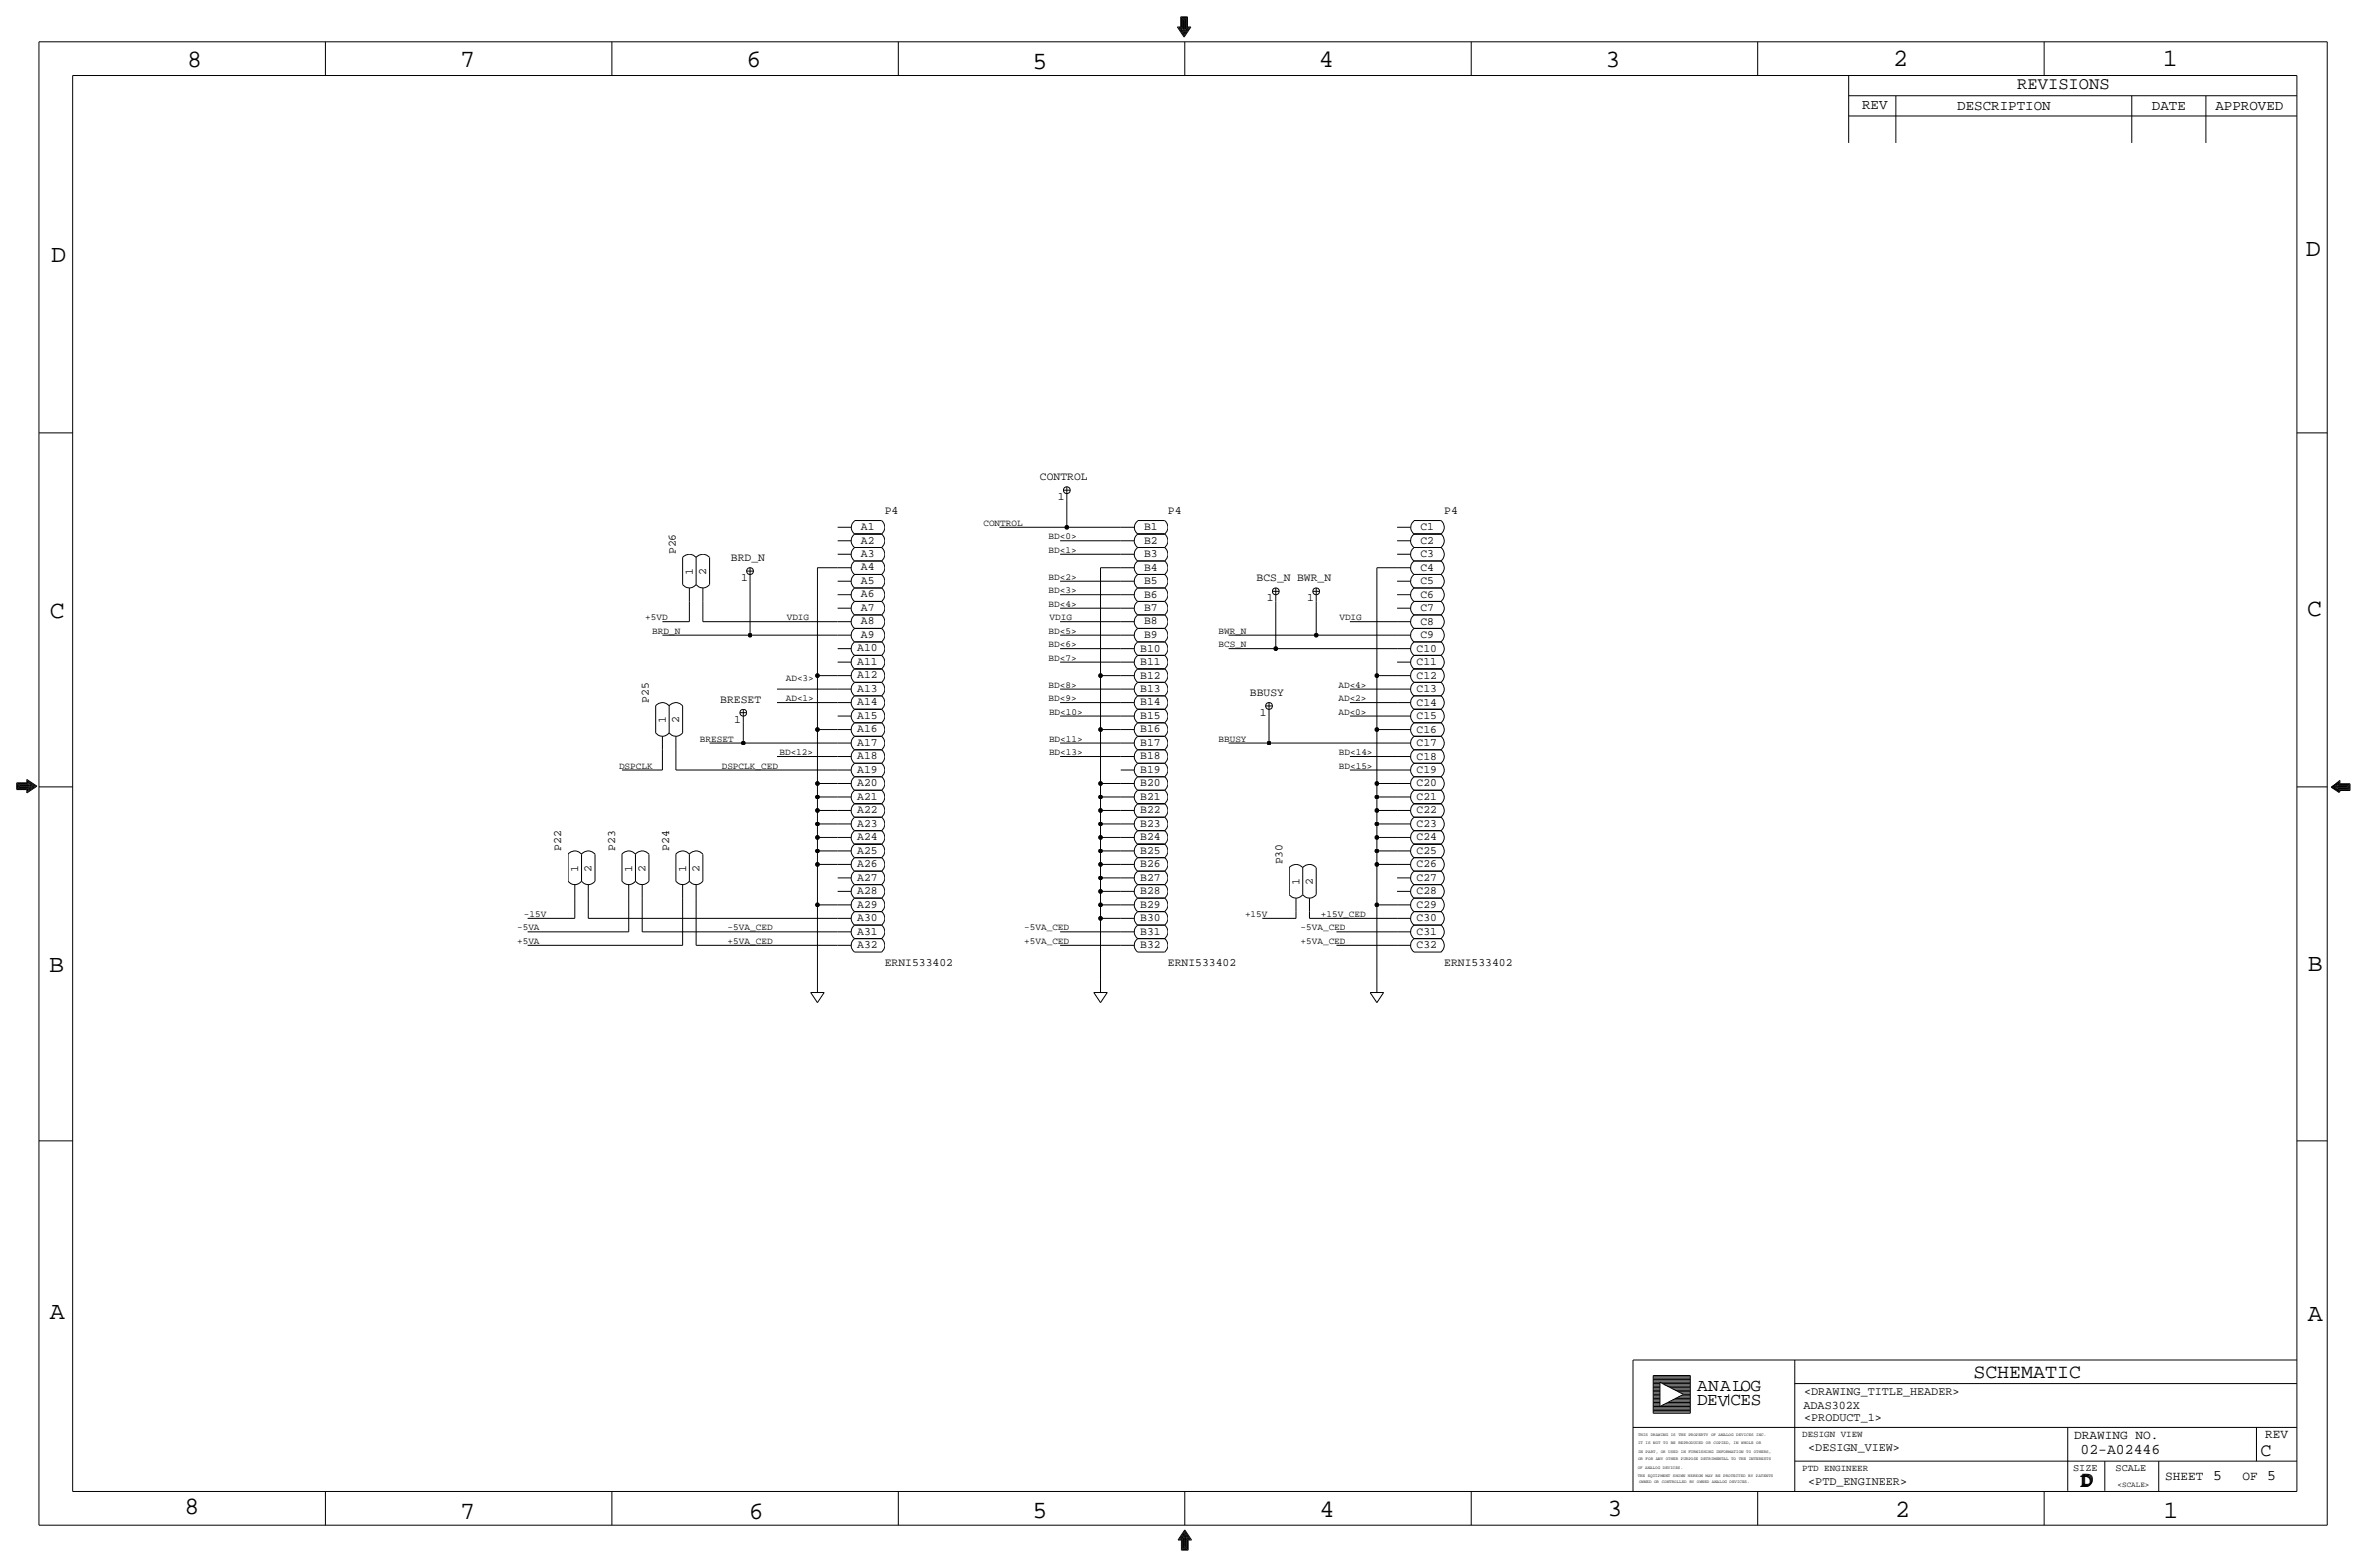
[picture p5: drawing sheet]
<svg xmlns="http://www.w3.org/2000/svg" width="892mm" height="590mm" viewBox="0 0 892 590" stroke-linecap="round" stroke-linejoin="round" font-family="sans-serif">
<defs><g id="words">
<g font-size="9.4">
<text x="70.6" y="25.4">8</text>
<text x="173.4" y="25.4">7</text>
<text x="281.4" y="25.1">6</text>
<text x="389.1" y="26.2">5</text>
<text x="497" y="25.4">4</text>
<text x="605" y="25.1">3</text>
<text x="713.4" y="24.9">2</text>
<text x="815" y="24.9">1</text>
<text x="19.3" y="98.8">D</text>
<text x="868.9" y="96.5">D</text>
<text x="18.8" y="232.7">C</text>
<text x="869.4" y="232.2">C</text>
<text x="869.6" y="365.8">B</text>
<text x="18.5" y="366">B</text>
<text x="18.8" y="496.8">A</text>
<text x="869.6" y="497.6">A</text>
<text x="69.5" y="570.5">8</text>
<text x="173.4" y="572.3">7</text>
<text x="282.2" y="572.3">6</text>
<text x="389.1" y="571.8">5</text>
<text x="497.3" y="571.5">4</text>
<text x="605.7" y="571.2">3</text>
<text x="714.2" y="571.5">2</text>
<text x="815.3" y="572">1</text>
</g>
<g font-size="7.5">
<text x="743.7" y="518.9">SCHEMATIC</text>
<text x="783.8" y="560.3">D</text>
<text x="784.6" y="559.6">D</text>
</g>
<text font-size="7" x="851.9" y="548.4">C</text>
<g font-size="6.7">
<text x="639.5" y="524.2">ANALOG</text>
<text x="639.5" y="529.3">DEV</text>
<text x="652.1" y="529.3">CES</text>
</g>
<text font-size="6.5" x="760.2" y="33.5">REVISIONS</text>
<g font-size="5.6">
<text x="784" y="547.9">02-A02446</text>
<text x="834.1" y="557.5">5</text>
<text x="854.4" y="557.5">5</text>
</g>
<g font-size="5.3">
<text x="701.8" y="41.1">REV</text>
<text x="737.6" y="41.4">DESCRIPTION</text>
<text x="811" y="41.4">DATE</text>
<text x="834.8" y="41.4">APPROVED</text>
</g>
<g font-size="4.8">
<text x="781.6" y="542.1">DRAWING NO.</text>
<text x="853.6" y="541.8">REV</text>
<text x="816" y="557.4">SHEET</text>
<text x="845.1" y="557.5">OF</text>
</g>
<g font-size="4.4">
<text x="679.9" y="525.5">&lt;DRAWING_TITLE_HEADER&gt;</text>
<text x="679.7" y="530.9">ADAS302X</text>
<text x="679.9" y="535.2">&lt;PRODUCT_1&gt;</text>
<text x="681.4" y="546.6">&lt;DESIGN_VIEW&gt;</text>
<text x="681.4" y="559.3">&lt;PTD_ENGINEER&gt;</text>
</g>
<g font-size="4.3">
<text x="391.9" y="180.9">CONTROL</text>
<text x="398.6" y="188.5">1</text>
<text x="333.5" y="193.6">P4</text>
<text x="440.1" y="193.6">P4</text>
<text x="544.3" y="193.7">P4</text>
<text x="324.5" y="199.7">A1</text>
<text x="431.1" y="199.7">B1</text>
<text x="535.3" y="199.8">C1</text>
<text x="254.7" y="208.8" transform="rotate(-90 254.7 208.8)">P26</text>
<text x="324.5" y="209.8">A3</text>
<text x="324.5" y="204.7">A2</text>
<text x="431.1" y="209.9">B3</text>
<text x="431.1" y="204.8">B2</text>
<text x="535.3" y="209.9">C3</text>
<text x="535.3" y="204.8">C2</text>
<text x="275.4" y="211.3">BRD_N</text>
<text x="324.5" y="214.9">A4</text>
<text x="431.1" y="214.9">B4</text>
<text x="535.3" y="215">C4</text>
<text x="261.1" y="216.6" transform="rotate(-90 261.1 216.6)">1</text>
<text x="266.1" y="216.6" transform="rotate(-90 266.1 216.6)">2</text>
<text x="279.2" y="218.9">1</text>
<text x="324.5" y="220">A5</text>
<text x="431.1" y="220">B5</text>
<text x="473.6" y="218.9">BCS_N BWR_N</text>
<text x="535.3" y="220.1">C5</text>
<text x="324.5" y="225">A6</text>
<text x="431.1" y="225.1">B6</text>
<text x="477.4" y="226.6">1</text>
<text x="492.6" y="226.6">1</text>
<text x="535.3" y="225.1">C6</text>
<text x="324.5" y="230.1">A7</text>
<text x="431.1" y="230.2">B7</text>
<text x="535.3" y="230.2">C7</text>
<text x="324.5" y="235.2">A8</text>
<text x="431.1" y="235.2">B8</text>
<text x="535.3" y="235.3">C8</text>
<text x="323" y="245.4">A10</text>
<text x="324.5" y="240.3">A9</text>
<text x="429.7" y="245.4">B10</text>
<text x="431.1" y="240.3">B9</text>
<text x="533.9" y="245.5">C10</text>
<text x="535.3" y="240.4">C9</text>
<text x="323" y="250.5">A11</text>
<text x="429.7" y="250.5">B11</text>
<text x="533.9" y="250.6">C11</text>
<text x="323" y="255.6">A12</text>
<text x="429.7" y="255.6">B12</text>
<text x="533.9" y="255.6">C12</text>
<text x="323" y="260.6">A13</text>
<text x="429.7" y="260.7">B13</text>
<text x="471" y="262.1">BBUSY</text>
<text x="533.9" y="260.7">C13</text>
<text x="244.6" y="264.7" transform="rotate(-90 244.6 264.7)">P25</text>
<text x="271.4" y="264.7">BRESET</text>
<text x="323" y="265.7">A14</text>
<text x="429.7" y="265.8">B14</text>
<text x="474.8" y="269.7">1</text>
<text x="533.9" y="265.8">C14</text>
<text x="250.9" y="272.4" transform="rotate(-90 250.9 272.4)">1</text>
<text x="256" y="272.4" transform="rotate(-90 256 272.4)">2</text>
<text x="276.7" y="272.3">1</text>
<text x="323" y="275.9">A16</text>
<text x="323" y="270.8">A15</text>
<text x="429.7" y="275.9">B16</text>
<text x="429.7" y="270.8">B15</text>
<text x="533.9" y="276">C16</text>
<text x="533.9" y="270.9">C15</text>
<text x="323" y="281">A17</text>
<text x="429.7" y="281">B17</text>
<text x="533.9" y="281">C17</text>
<text x="323" y="286">A18</text>
<text x="429.7" y="286.1">B18</text>
<text x="533.9" y="286.1">C18</text>
<text x="323" y="291.1">A19</text>
<text x="429.7" y="291.2">B19</text>
<text x="533.9" y="291.2">C19</text>
<text x="323" y="296.2">A20</text>
<text x="429.7" y="296.2">B20</text>
<text x="533.9" y="296.3">C20</text>
<text x="323" y="301.3">A21</text>
<text x="429.7" y="301.3">B21</text>
<text x="533.9" y="301.4">C21</text>
<text x="323" y="311.4">A23</text>
<text x="323" y="306.3">A22</text>
<text x="429.7" y="311.5">B23</text>
<text x="429.7" y="306.4">B22</text>
<text x="533.9" y="311.5">C23</text>
<text x="533.9" y="306.4">C22</text>
<text x="323" y="316.5">A24</text>
<text x="429.7" y="316.5">B24</text>
<text x="533.9" y="316.6">C24</text>
<text x="211.5" y="320.5" transform="rotate(-90 211.5 320.5)">P22</text>
<text x="231.9" y="320.5" transform="rotate(-90 231.9 320.5)">P23</text>
<text x="252.2" y="320.5" transform="rotate(-90 252.2 320.5)">P24</text>
<text x="323" y="321.6">A25</text>
<text x="429.7" y="321.6">B25</text>
<text x="533.9" y="321.7">C25</text>
<text x="217.9" y="328.3" transform="rotate(-90 217.9 328.3)">1</text>
<text x="223" y="328.3" transform="rotate(-90 223 328.3)">2</text>
<text x="238.2" y="328.3" transform="rotate(-90 238.2 328.3)">1</text>
<text x="243.3" y="328.3" transform="rotate(-90 243.3 328.3)">2</text>
<text x="258.5" y="328.3" transform="rotate(-90 258.5 328.3)">1</text>
<text x="263.6" y="328.3" transform="rotate(-90 263.6 328.3)">2</text>
<text x="323" y="326.7">A26</text>
<text x="429.7" y="326.7">B26</text>
<text x="483.3" y="325.6" transform="rotate(-90 483.3 325.6)">P30</text>
<text x="533.9" y="326.7">C26</text>
<text x="323" y="331.7">A27</text>
<text x="429.7" y="331.8">B27</text>
<text x="489.7" y="333.4" transform="rotate(-90 489.7 333.4)">1</text>
<text x="494.7" y="333.4" transform="rotate(-90 494.7 333.4)">2</text>
<text x="533.9" y="331.8">C27</text>
<text x="323" y="341.9">A29</text>
<text x="323" y="336.8">A28</text>
<text x="429.7" y="341.9">B29</text>
<text x="429.7" y="336.9">B28</text>
<text x="533.9" y="342">C29</text>
<text x="533.9" y="336.9">C28</text>
<text x="323" y="347">A30</text>
<text x="429.7" y="347">B30</text>
<text x="533.9" y="347.1">C30</text>
<text x="323" y="352.1">A31</text>
<text x="429.7" y="352.1">B31</text>
<text x="533.9" y="352.1">C31</text>
<text x="323" y="357.1">A32</text>
<text x="429.7" y="357.2">B32</text>
<text x="533.9" y="357.2">C32</text>
<text x="333.5" y="363.7">ERNI533402</text>
<text x="440.1" y="363.7">ERNI533402</text>
<text x="544.3" y="363.7">ERNI533402</text>
</g>
<g font-size="3.8">
<text x="781.3" y="554">SIZE</text>
<text x="797.3" y="554">SCALE</text>
</g>
<g font-size="3.5">
<text x="370.6" y="198.1">CONTROL</text>
<text x="395.2" y="203.2">BD&lt;0&gt;</text>
<text x="395.2" y="208.3">BD&lt;1&gt;</text>
<text x="395.2" y="218.4">BD&lt;2&gt;</text>
<text x="395.2" y="223.5">BD&lt;3&gt;</text>
<text x="243.1" y="233.7">+5VD</text>
<text x="296.5" y="233.7">VDIG</text>
<text x="395.2" y="228.6">BD&lt;4&gt;</text>
<text x="395.5" y="233.7">VDIG</text>
<text x="504.8" y="233.7">VDIG</text>
<text x="245.8" y="238.8">BRD_N</text>
<text x="395.2" y="238.8">BD&lt;5&gt;</text>
<text x="459.2" y="238.8">BWR_N</text>
<text x="395.2" y="243.8">BD&lt;6&gt;</text>
<text x="459.2" y="243.8">BCS_N</text>
<text x="395.2" y="248.9">BD&lt;7&gt;</text>
<text x="296.1" y="256.5">AD&lt;3&gt;</text>
<text x="395.2" y="259.1">BD&lt;8&gt;</text>
<text x="504.4" y="259.1">AD&lt;4&gt;</text>
<text x="296.1" y="264.2">AD&lt;1&gt;</text>
<text x="395.2" y="264.2">BD&lt;9&gt;</text>
<text x="395.3" y="269.2">BD&lt;10&gt;</text>
<text x="504.4" y="264.2">AD&lt;2&gt;</text>
<text x="504.4" y="269.2">AD&lt;0&gt;</text>
<text x="263.8" y="279.4">BRESET</text>
<text x="395.3" y="279.4">BD&lt;11&gt;</text>
<text x="459.2" y="279.4">BBUSY</text>
<text x="293.7" y="284.5">BD&lt;12&gt;</text>
<text x="395.3" y="284.5">BD&lt;13&gt;</text>
<text x="504.5" y="284.5">BD&lt;14&gt;</text>
<text x="233.3" y="289.6">DSPCLK</text>
<text x="272" y="289.6">DSPCLK_CED</text>
<text x="504.5" y="289.6">BD&lt;15&gt;</text>
<text x="197.4" y="345.4">-15V</text>
<text x="469.2" y="345.4">+15V</text>
<text x="497.7" y="345.4">+15V_CED</text>
<text x="194.9" y="350.5">-5VA</text>
<text x="274.2" y="350.5">-5VA_CED</text>
<text x="386" y="350.5">-5VA_CED</text>
<text x="490.1" y="350.5">-5VA_CED</text>
<text x="194.9" y="355.6">+5VA</text>
<text x="274.2" y="355.6">+5VA_CED</text>
<text x="386" y="355.6">+5VA_CED</text>
<text x="490.1" y="355.6">+5VA_CED</text>
<text x="679.1" y="541.3">DESIGN VIEW</text>
<text x="679.1" y="554">PTD ENGINEER</text>
</g>
<text font-size="2.9" x="798" y="560.1">&lt;SCALE&gt;</text>
<g font-size="1.6">
<text x="617.3" y="541.1">THIS DRAWING IS THE PROPERTY OF ANALOG DEVICES INC.</text>
<text x="617.3" y="543.9">IT IS NOT TO BE REPRODUCED OR COPIED, IN WHOLE OR</text>
<text x="617.3" y="547.2">IN PART, OR USED IN FURNISHING INFORMATION TO OTHERS,</text>
<text x="617.3" y="550">OR FOR ANY OTHER PURPOSE DETRIMENTAL TO THE INTERESTS</text>
<text x="617.2" y="556.3">THE EQUIPMENT SHOWN HEREON MAY BE PROTECTED BY PATENTS</text>
<text x="617.2" y="553.2">OF ANALOG DEVICES.</text>
<text x="617.7" y="558.8">OWNED OR CONTROLLED BY OWNED ANALOG DEVICES.</text>
</g>
</g></defs>
<g fill="none" stroke="#000" stroke-width=".38">
<path d="M14.7 15.7v558.8zM14.7 15.7h862.3zM122.6 15.7v12.7zM230.6 15.7v12.7zM338.5 15.7v12.7zM443.7 10.2h1.3zM443.7 10.2l2.5 3.8zM444.2 10.4h1zM444.2 10.4l2 3.1zM444.7 10.7h.8zM444.7 10.7l1.5 2.3zM445 6.3v3.9z"/>
<path d="M445 6.3h2.5zM445.2 6.6v3.8zM445.2 6.6h2zM445.2 10.9h.5zM445.2 10.9l1 1.5zM445.5 6.9v3.8zM445.5 6.9h1.5zM445.7 11.2h.3zM445.7 7.1v3.8zM445.7 7.1h1zM445.7 11.2l.5 .7zM446 7.4v3.8z"/>
<path d="M446 7.4h.5zM446.2 7.6v4.1zM446.5 11.2h.2zM446.5 7.4v3.8zM446.5 15.7v12.7zM446.7 10.9h.5zM446.7 11.2l-.5 .7zM446.7 7.1v3.8zM447 10.7h.8zM447 6.9v3.8zM447.2 10.4h1.1zM447.2 6.6v3.8z"/>
<path d="M447.2 10.9l-1 1.5zM447.5 10.2h1.3zM447.5 6.4v3.8zM447.8 10.7l-1.6 2.3zM448.3 10.4l-2.1 3.1zM448.8 10.2l-2.6 3.8zM554.4 15.7v12.7zM662.4 15.7v12.7zM770.3 15.7v12.7zM877 15.7v558.8zM27.4 28.4v533.4zM27.4 28.4h838.2z"/>
<path d="M696.7 36.1h168.9zM696.7 28.4v25.4zM714.5 36.1v17.7zM803.4 36.1v17.7zM831.3 36.1v17.7zM865.6 28.4v533.4zM696.7 43.7h168.9zM14.7 163.1h12.7zM865.6 163.1h11.4zM315.7 198.6h5.1zM322 196.1h10.2zM322.1 196.2a3 3 0 0 0 0 5"/>
<path d="M332.2 196.1a3.2 3.2 0 0 1 0 5.1M376.6 198.6h25.4zM400.8 184.7h2.5zM402 198.6h20.4zM402 188.5v10.1zM402 185.9v2.6zM402 183.4v2.5zM422.4 198.6h5zM428.7 196.1h10.2zM428.8 196.2a3 3 0 0 0 0 5M438.9 196.1a3.2 3.2 0 0 1 0 5.1M526.5 198.6h5.1z"/>
<path d="M532.8 196.1h10.2zM532.9 196.2a3 3 0 0 0 0 5M543 196.1a3.2 3.2 0 0 1 0 5.1M257.3 210.1v10.1zM262.3 210.1v10.1zM262.3 210a3.3 3.3 0 0 0-5.1 .1M267.4 210.1v10.1zM267.4 210a3.3 3.3 0 0 0-5.1 .1M281.4 215.1h2.5zM282.7 216.4v2.5zM282.7 213.9v2.5zM282.7 218.9v20.4z"/>
<path d="M308.1 213.9h7.6zM308.1 213.9v40.6zM315.7 218.9h5.1zM315.7 213.9h5.1zM315.7 208.8h5.1zM315.7 203.7h5.1zM322 216.4h10.2zM322 201.2h10.2zM322 211.3h10.2zM322 206.2h10.2zM322 216.5a3.2 3.2 0 0 0 0 5 3.2 3.2 0 0 0 0 5.1 3.2 3.2 0 0 0 0 5.1 3.3 3.3 0 0 0-.1 5.2 3.3 3.3 0 0 0 0 5 3.3 3.3 0 0 0 0 5.1 3.1 3.1 0 0 0 .1 5M322 201.2a3.1 3.1 0 0 0 0 5"/>
<path d="M322 211.4a3.1 3.1 0 0 0 0 5M322 206.3a3.1 3.1 0 0 0 0 5M332.2 216.4a3.2 3.2 0 0 1 0 5.1 3.2 3.2 0 0 1 0 5.1 3.2 3.2 0 0 1 0 5 3.2 3.2 0 0 1 0 5.1l.9 1.1 .4 1.5M332.2 211.3a3.2 3.2 0 0 1 0 5.2M332.2 206.2a3.2 3.2 0 0 1 0 5.2M332.2 201.2a3.2 3.2 0 0 1 0 5.1M399.5 203.7h22.9zM399.5 208.8h22.9zM399.5 218.9h22.9zM414.7 213.9v40.6zM414.7 213.9h7.7zM422.4 218.9h5z"/>
<path d="M422.4 213.9h5zM422.4 208.8h5zM422.4 203.7h5zM428.7 216.4h10.2zM428.7 201.2h10.2zM428.7 211.3h10.2zM428.7 206.2h10.2zM428.7 216.5a3.2 3.2 0 0 0 0 5 3.2 3.2 0 0 0 0 5.1 3.2 3.2 0 0 0 0 5.1 3.3 3.3 0 0 0-.1 5.2 3.3 3.3 0 0 0 0 5 3.3 3.3 0 0 0 0 5.1 3.1 3.1 0 0 0 .1 5M428.7 201.2a3.1 3.1 0 0 0 0 5M428.7 211.4a3.1 3.1 0 0 0 0 5M428.7 206.3a3.1 3.1 0 0 0 0 5M438.9 216.4a3.2 3.2 0 0 1 0 5.1 3.2 3.2 0 0 1 0 5.1 3.2 3.2 0 0 1 0 5 3.2 3.2 0 0 1 0 5.1l.9 1.1 .3 1.5"/>
<path d="M438.9 211.3a3.2 3.2 0 0 1 0 5.2M438.9 206.2a3.2 3.2 0 0 1 0 5.2M438.9 201.2a3.2 3.2 0 0 1 0 5.1M518.9 213.9v40.6zM518.9 213.9h7.6zM526.5 218.9h5.1zM526.5 213.9h5.1zM526.5 208.8h5.1zM526.5 203.7h5.1zM532.8 216.4h10.2zM532.8 201.2h10.2zM532.8 211.3h10.2z"/>
<path d="M532.8 206.2h10.2zM532.8 216.5a3.2 3.2 0 0 0 0 5 3.2 3.2 0 0 0 0 5.1 3.2 3.2 0 0 0 0 5.1 3.3 3.3 0 0 0 0 5.2 3.3 3.3 0 0 0 0 5 3.3 3.3 0 0 0 0 5.1 3.1 3.1 0 0 0 0 5M532.8 201.2a3.1 3.1 0 0 0 0 5M532.8 211.4a3.1 3.1 0 0 0 0 5M532.8 206.3a3.1 3.1 0 0 0 0 5M543 216.4a3.2 3.2 0 0 1 0 5.1 3.2 3.2 0 0 1 0 5.1 3.2 3.2 0 0 1 0 5 3.2 3.2 0 0 1 0 5.1l.9 1.1 .4 1.5M543 211.3a3.2 3.2 0 0 1 0 5.2M543 206.2a3.2 3.2 0 0 1 0 5.2M543 201.2a3.2 3.2 0 0 1 0 5.1M249.6 239.3h33.1zM249.6 234.2h10.2zM257.3 220.2a3.2 3.2 0 0 0 5 0 3.1 3.1 0 0 0 5.1 0"/>
<path d="M259.8 221.5v5.1zM259.8 226.6v7.6zM264.9 234.2h50.8zM264.9 226.6v7.6zM264.9 221.5v5.1zM282.7 239.3h33zM315.7 239.3h5.1zM315.7 234.2h5.1zM315.7 229.1h5.1zM315.7 224h5.1zM322 231.6h10.2zM322 236.7h10.2z"/>
<path d="M322 226.6h10.2zM322 221.5h10.2zM333.5 239.3l-.4 1.4-.9 1.1 .9 1.1 .4 1.4M399.5 224h22.9zM399.5 234.2h22.9zM399.5 229.1h22.9zM399.5 239.3h22.9zM422.4 239.3h5zM422.4 234.2h5zM422.4 229.1h5zM422.4 224h5zM428.7 231.6h10.2z"/>
<path d="M428.7 236.7h10.2zM428.7 226.6h10.2zM428.7 221.5h10.2zM440.1 239.3l-.3 1.4-.9 1.1 .9 1.1 .3 1.4M463 239.3h33zM479.5 222.8h2.5zM480.8 224v2.6zM480.8 221.5v2.5zM480.8 226.6v17.7zM494.7 222.8h2.6zM496 226.6v12.7zM496 239.3h30.5z"/>
<path d="M496 224v2.6zM496 221.5v2.5zM508.7 234.2h17.8zM526.5 239.3h5.1zM526.5 234.2h5.1zM526.5 229.1h5.1zM526.5 224h5.1zM532.8 231.6h10.2zM532.8 236.7h10.2zM532.8 226.6h10.2zM532.8 221.5h10.2zM544.3 239.3l-.4 1.4-.9 1.1 .9 1.1 .4 1.4"/>
<path d="M292.8 259.6h22.9zM308.1 254.5v20.3zM308.1 254.5h7.6zM315.7 259.6h5.1zM315.7 254.5h5.1zM315.7 249.4h5.1zM315.7 244.3h5.1zM322 252h10.2zM322 246.9h10.2zM322 257h10.2zM322 241.8h10.2zM322 257.1a3.1 3.1 0 0 0 0 5"/>
<path d="M322 252a3.1 3.1 0 0 0 0 5M332.2 252l.9 1 .4 1.5M332.2 257a3.2 3.2 0 0 1 0 5.2M333.5 249.4l-.4 1.4-.9 1.2M333.5 244.4l-.4 1.3-.9 1.2 .9 1 .4 1.5M333.5 254.5l-.4 1.4-.9 1.2M399.5 259.6h22.9zM399.5 249.4h22.9zM399.5 244.3h22.9zM414.7 254.5h7.7zM414.7 254.5v20.3zM422.4 259.6h5z"/>
<path d="M422.4 254.5h5zM422.4 249.4h5zM422.4 244.3h5zM428.7 252h10.2zM428.7 246.9h10.2zM428.7 257h10.2zM428.7 241.8h10.2zM428.7 257.1a3.1 3.1 0 0 0 0 5M428.7 252a3.1 3.1 0 0 0 0 5M438.9 252l.9 1 .3 1.5M438.9 257a3.2 3.2 0 0 1 0 5.2M440.1 249.4l-.3 1.4-.9 1.2"/>
<path d="M440.1 244.4l-.3 1.3-.9 1.2 .9 1 .3 1.5M440.1 254.5l-.3 1.4-.9 1.2M463 244.3h17.8zM480.8 244.3h45.7zM508.7 259.6h17.8zM518.9 254.5v20.3zM518.9 254.5h7.6zM526.5 259.6h5.1zM526.5 254.5h5.1zM526.5 249.4h5.1zM526.5 244.3h5.1zM532.8 252h10.2z"/>
<path d="M532.8 246.9h10.2zM532.8 257h10.2zM532.8 241.8h10.2zM532.8 257.1a3.1 3.1 0 0 0 0 5M532.8 252a3.1 3.1 0 0 0 0 5M543 252l.9 1 .4 1.5M543 257a3.2 3.2 0 0 1 0 5.2M544.3 249.4l-.4 1.4-.9 1.2M544.3 244.4l-.4 1.3-.9 1.2 .9 1 .4 1.5M544.3 254.5l-.4 1.4-.9 1.2M247.1 265.9v10.2zM247.1 276.1a3.1 3.1 0 0 0 5 0"/>
<path d="M249.6 277.4v5zM252.2 265.9v10.2zM252.2 265.9a3.3 3.3 0 0 0-5.2 0M252.2 276.1a3.1 3.1 0 0 0 5 0M254.7 277.4v5zM257.3 265.9v10.2zM257.3 265.9a3.3 3.3 0 0 0-5.2 0M267.4 279.9h12.7zM278.8 268.5h2.6zM280.1 269.7v2.6zM280.1 267.2v2.5zM280.1 279.9h35.6z"/>
<path d="M280.1 272.3v7.6zM292.8 264.7h22.9zM308.1 274.8v20.3zM308.1 274.8h7.6zM315.7 279.9h5.1zM315.7 274.8h5.1zM315.7 269.7h5.1zM315.7 264.7h5.1zM322 262.1h10.2zM322 267.2h10.2zM322 272.3h10.2zM322 277.4h10.2z"/>
<path d="M322 262.2a3.1 3.1 0 0 0 0 5M322 272.3a3.1 3.1 0 0 0 0 5.1M322 277.4a3.1 3.1 0 0 0 0 5M322 267.3a3.1 3.1 0 0 0 0 5M332.2 262.1a3.2 3.2 0 0 1 0 5.2M332.2 267.2a3.2 3.2 0 0 1 0 5.1M332.2 272.3a3.2 3.2 0 0 1 0 5.1M332.2 277.4a3.2 3.2 0 0 1 0 5.1M399.5 279.9h22.9zM399.5 264.7h22.9zM399.5 269.7h22.9zM414.7 274.8h7.7z"/>
<path d="M414.7 274.8v20.3zM422.4 279.9h5zM422.4 274.8h5zM422.4 269.7h5zM422.4 264.7h5zM428.7 262.1h10.2zM428.7 267.2h10.2zM428.7 272.3h10.2zM428.7 277.4h10.2zM428.7 262.2a3.1 3.1 0 0 0 0 5M428.7 272.3a3.1 3.1 0 0 0 0 5.1M428.7 277.4a3.1 3.1 0 0 0 0 5"/>
<path d="M428.7 267.3a3.1 3.1 0 0 0 0 5M438.9 262.1a3.2 3.2 0 0 1 0 5.2M438.9 267.2a3.2 3.2 0 0 1 0 5.1M438.9 272.3a3.2 3.2 0 0 1 0 5.1M438.9 277.4a3.2 3.2 0 0 1 0 5.1M463 279.9h15.2zM477 265.9h2.5zM478.2 269.7v10.2zM478.2 267.2v2.5zM478.2 264.7v2.5zM478.2 279.9h48.3zM508.7 264.7h17.8z"/>
<path d="M508.7 269.7h17.8zM518.9 274.8v20.3zM518.9 274.8h7.6zM526.5 279.9h5.1zM526.5 274.8h5.1zM526.5 269.7h5.1zM526.5 264.7h5.1zM532.8 262.1h10.2zM532.8 267.2h10.2zM532.8 272.3h10.2zM532.8 277.4h10.2zM532.8 262.2a3.1 3.1 0 0 0 0 5"/>
<path d="M532.8 272.3a3.1 3.1 0 0 0 0 5.1M532.8 277.4a3.1 3.1 0 0 0 0 5M532.8 267.3a3.1 3.1 0 0 0 0 5M543 262.1a3.2 3.2 0 0 1 0 5.2M543 267.2a3.2 3.2 0 0 1 0 5.1M543 272.3a3.2 3.2 0 0 1 0 5.1M543 277.4a3.2 3.2 0 0 1 0 5.1M6.3 294.9h3.8zM6.3 294.9v2.5zM6.3 297.4h3.8zM6.6 295.1v2.1zM6.6 295.1h3.8z"/>
<path d="M6.6 297.2h3.8zM6.8 296.9h3.8zM6.8 295.4v1.5zM6.8 295.4h3.8zM7.1 296.7h3.8zM7.1 295.7v1zM7.1 295.7h3.8zM7.3 296.4h3.8zM7.3 295.9v.5zM7.3 295.9h3.8zM7.6 296.2h4zM10.1 297.4v1.3z"/>
<path d="M10.1 298.7l3.8-2.5zM10.1 293.6l3.8 2.6zM10.1 293.6v1.3zM10.4 298.2l3-2zM10.4 297.2v1zM10.4 294.1v1zM10.4 294.1l3 2.1zM10.6 297.7l2.3-1.5zM10.6 296.9v.8zM10.6 294.6v.8zM10.6 294.6l2.3 1.6zM10.9 295.1v.6z"/>
<path d="M10.9 295.1l1.5 1.1zM10.9 296.7v.5zM10.9 297.2l1.5-1zM11.1 296.7l.8-.5zM11.1 295.7v.2zM11.1 295.7l.8 .5zM11.1 296.4v.3zM14.7 296.4h12.7zM234.4 290.1h15.2zM249.6 282.4v7.7zM254.7 290.1h61zM254.7 282.4v7.7z"/>
<path d="M292.8 285h22.9zM308.1 295.1v5.1zM308.1 295.1h7.6zM315.7 295.1h5.1zM315.7 290.1h5.1zM315.7 285h5.1zM322 297.7h10.2zM322 282.4h10.2zM322 287.5h10.2zM322 292.6h10.2zM322 282.5a3.2 3.2 0 0 0 0 5.1 3.2 3.2 0 0 0 0 5.1 3.2 3.2 0 0 0 0 5 3.2 3.2 0 0 0 0 5.1 3.3 3.3 0 0 0-.1 5.2 3.3 3.3 0 0 0 0 5.1 3.1 3.1 0 0 0 .1 4.9M332.2 282.4a3.2 3.2 0 0 1 0 5.1 3.2 3.2 0 0 1 0 5.1 3.2 3.2 0 0 1 0 5.1 3.2 3.2 0 0 1 0 5.1l.9 1 .4 1.5"/>
<path d="M399.5 285h22.9zM414.7 295.1h7.7zM414.7 295.1v5.1zM422.4 295.1h5zM422.4 290.1h5zM422.4 285h5zM428.7 297.7h10.2zM428.7 282.4h10.2zM428.7 287.5h10.2zM428.7 292.6h10.2zM428.7 282.5a3.2 3.2 0 0 0 0 5.1 3.2 3.2 0 0 0 0 5.1 3.2 3.2 0 0 0 0 5 3.2 3.2 0 0 0 0 5.1 3.3 3.3 0 0 0-.1 5.2 3.3 3.3 0 0 0 0 5.1 3.1 3.1 0 0 0 .1 4.9M438.9 282.4a3.2 3.2 0 0 1 0 5.1 3.2 3.2 0 0 1 0 5.1 3.2 3.2 0 0 1 0 5.1 3.2 3.2 0 0 1 0 5.1l.9 1 .3 1.5"/>
<path d="M508.7 285h17.8zM508.7 290.1h17.8zM518.9 295.1v5.1zM518.9 295.1h7.6zM526.5 295.1h5.1zM526.5 290.1h5.1zM526.5 285h5.1zM532.8 297.7h10.2zM532.8 282.4h10.2zM532.8 287.5h10.2zM532.8 292.6h10.2zM532.8 282.5a3.2 3.2 0 0 0 0 5.1 3.2 3.2 0 0 0 0 5.1 3.2 3.2 0 0 0 0 5 3.2 3.2 0 0 0 0 5.1 3.3 3.3 0 0 0 0 5.2 3.3 3.3 0 0 0 0 5.1 3.1 3.1 0 0 0 0 4.9"/>
<path d="M543 282.4a3.2 3.2 0 0 1 0 5.1 3.2 3.2 0 0 1 0 5.1 3.2 3.2 0 0 1 0 5.1 3.2 3.2 0 0 1 0 5.1l.9 1 .4 1.5M865.6 296.4h11.4zM878.5 296.5l3-2zM878.5 296.5l3 2.1zM878.7 296.5l3.1 1.8zM878.7 296.5l3.1-2.5zM879 296.5l2.3-1.5zM879 296.5l2.3 1.5zM879.5 296.5l1.5 1zM879.5 296.5l1.5-1zM880 296.5l.8 .5zM880 296.5l.8-.5z"/>
<path d="M880.3 296.5h4zM880.8 296.3h3.8zM880.8 296v.3zM880.8 296.8v.2zM880.8 296.8h3.8zM881 296h3.8zM881 295.5v.5zM881 297v.5zM881 297h3.8zM881.3 297.3h3.8zM881.3 295.8h3.8zM881.3 295v.8z"/>
<path d="M881.3 297.3v.7zM881.5 297.5h3.8zM881.5 295.5h3.8zM881.5 294.5v1zM881.5 297.5v1.1zM881.8 297.8h3.8zM881.8 297.8v.5zM881.8 294v1.2zM881.8 295.2h3.8zM884.6 296.3v.5zM884.8 296v1zM885.1 295.8v1.5z"/>
<path d="M885.3 295.5v2zM885.6 295.2v2.6zM308.1 315.5h7.6zM308.1 310.4h7.6zM308.1 305.3h7.6zM308.1 300.2h7.6zM308.1 315.5v5zM308.1 310.4v5.1zM308.1 305.3v5.1zM308.1 300.2v5.1zM315.7 315.5h5.1zM315.7 310.4h5.1z"/>
<path d="M315.7 305.3h5.1zM315.7 300.2h5.1zM322 318h10.2zM322 302.8h10.2zM322 312.9h10.2zM322 307.8h10.2zM322 318.1a3.1 3.1 0 0 0 0 5M332.2 318a3.2 3.2 0 0 1 0 5.1M333.5 315.5l-.4 1.4-.9 1.2M333.5 310.4l-.4 1.4-.9 1.1 .9 1.1 .4 1.5M333.5 305.3l-.4 1.4-.9 1.1 .9 1.1 .4 1.5M414.7 315.5h7.7z"/>
<path d="M414.7 310.4h7.7zM414.7 305.3h7.7zM414.7 300.2h7.7zM414.7 315.5v5zM414.7 310.4v5.1zM414.7 305.3v5.1zM414.7 300.2v5.1zM422.4 315.5h5zM422.4 310.4h5zM422.4 305.3h5zM422.4 300.2h5zM428.7 318h10.2z"/>
<path d="M428.7 302.8h10.2zM428.7 312.9h10.2zM428.7 307.8h10.2zM428.7 318.1a3.1 3.1 0 0 0 0 5M438.9 318a3.2 3.2 0 0 1 0 5.1M440.1 315.5l-.3 1.4-.9 1.2M440.1 310.4l-.3 1.4-.9 1.1 .9 1.1 .3 1.5M440.1 305.3l-.3 1.4-.9 1.1 .9 1.1 .3 1.5M518.9 315.5h7.6zM518.9 310.4h7.6zM518.9 305.3h7.6zM518.9 300.2h7.6z"/>
<path d="M518.9 315.5v5zM518.9 310.4v5.1zM518.9 305.3v5.1zM518.9 300.2v5.1zM526.5 315.5h5.1zM526.5 310.4h5.1zM526.5 305.3h5.1zM526.5 300.2h5.1zM532.8 318h10.2zM532.8 302.8h10.2zM532.8 312.9h10.2zM532.8 307.8h10.2z"/>
<path d="M532.8 318.1a3.1 3.1 0 0 0 0 5M543 318a3.2 3.2 0 0 1 0 5.1M544.3 315.5l-.4 1.4-.9 1.2M544.3 310.4l-.4 1.4-.9 1.1 .9 1.1 .4 1.5M544.3 305.3l-.4 1.4-.9 1.1 .9 1.1 .4 1.5M214.1 321.8v10.2zM214.1 332a3.2 3.2 0 0 0 5.1 0 3.1 3.1 0 0 0 5 0M216.6 333.2v5.1zM216.6 338.3v7.6zM219.2 321.8v10.2zM219.2 321.8a3.3 3.3 0 0 0-5.2 0M221.7 333.2v5.1z"/>
<path d="M221.7 338.3v7.6zM224.2 321.8v10.2zM224.2 321.8a3.3 3.3 0 0 0-5.1 0M234.4 321.8v10.2zM234.4 332a3.1 3.1 0 0 0 5 0M236.9 333.2v5.1zM236.9 338.3v12.7zM239.5 321.8v10.2zM239.5 321.8a3.3 3.3 0 0 0-5.2 0M239.5 332a3.1 3.1 0 0 0 5 0M242 333.2v5.1zM242 338.3v12.7z"/>
<path d="M244.6 321.8v10.2zM244.6 321.8a3.3 3.3 0 0 0-5.2 0M254.7 321.8v10.2zM254.7 332a3.1 3.1 0 0 0 5 0M257.3 333.2v5.1zM257.3 338.3v17.8zM259.8 321.8v10.2zM259.8 321.8a3.3 3.3 0 0 0-5.1 0M259.8 332a3.1 3.1 0 0 0 5 0M262.3 333.2v5.1zM262.3 338.3v17.8zM264.9 321.8v10.2z"/>
<path d="M264.9 321.8a3.3 3.3 0 0 0-5.2 0M308.1 320.5h7.6zM308.1 325.6v15.3zM308.1 325.6h7.6zM308.1 320.5v5.1zM315.7 335.8h5.1zM315.7 330.7h5.1zM315.7 325.6h5.1zM315.7 320.5h5.1zM322 333.2h10.2zM322 338.3h10.2zM322 328.2h10.2z"/>
<path d="M322 323.1h10.2zM322 328.2a3.1 3.1 0 0 0 0 5M322 333.3a3.1 3.1 0 0 0 0 5M322 338.4a3.1 3.1 0 0 0 0 5M322 323.1a3.1 3.1 0 0 0 0 5.1M332.2 338.3a3.2 3.2 0 0 1 0 5.2M332.2 333.2a3.2 3.2 0 0 1 0 5.2M332.2 328.2a3.2 3.2 0 0 1 0 5.1M332.2 323.1a3.2 3.2 0 0 1 0 5.1M414.7 335.8h7.7zM414.7 330.7h7.7zM414.7 325.6h7.7z"/>
<path d="M414.7 320.5h7.7zM414.7 335.8v5.1zM414.7 330.7v5.1zM414.7 325.6v5.1zM414.7 320.5v5.1zM422.4 335.8h5zM422.4 330.7h5zM422.4 325.6h5zM422.4 320.5h5zM428.7 333.2h10.2zM428.7 338.3h10.2zM428.7 328.2h10.2z"/>
<path d="M428.7 323.1h10.2zM428.7 328.2a3.1 3.1 0 0 0 0 5M428.7 333.3a3.1 3.1 0 0 0 0 5M428.7 338.4a3.1 3.1 0 0 0 0 5M428.7 323.1a3.1 3.1 0 0 0 0 5.1M438.9 338.3a3.2 3.2 0 0 1 0 5.2M438.9 333.2a3.2 3.2 0 0 1 0 5.2M438.9 328.2a3.2 3.2 0 0 1 0 5.1M438.9 323.1a3.2 3.2 0 0 1 0 5.1M485.9 326.9v10.2zM485.9 337.1a3.1 3.1 0 0 0 5 0M488.4 338.3v5.1z"/>
<path d="M490.9 326.9v10.2zM490.9 326.8a3.3 3.3 0 0 0-5.1 .1M490.9 337.1a3.1 3.1 0 0 0 5.1 0M493.5 338.3v5.1zM496 326.9v10.2zM496 326.8a3.3 3.3 0 0 0-5.1 .1M518.9 320.5h7.6zM518.9 325.6v15.3zM518.9 325.6h7.6zM518.9 320.5v5.1zM526.5 335.8h5.1zM526.5 330.7h5.1z"/>
<path d="M526.5 325.6h5.1zM526.5 320.5h5.1zM532.8 333.2h10.2zM532.8 338.3h10.2zM532.8 328.2h10.2zM532.8 323.1h10.2zM532.8 328.2a3.1 3.1 0 0 0 0 5M532.8 333.3a3.1 3.1 0 0 0 0 5M532.8 338.4a3.1 3.1 0 0 0 0 5M532.8 323.1a3.1 3.1 0 0 0 0 5.1M543 338.3a3.2 3.2 0 0 1 0 5.2M543 333.2a3.2 3.2 0 0 1 0 5.2"/>
<path d="M543 328.2a3.2 3.2 0 0 1 0 5.1M543 323.1a3.2 3.2 0 0 1 0 5.1M198.8 351h38.1zM198.8 356.1h58.5zM198.8 345.9h17.8zM221.7 345.9h94zM242 351h73.7zM262.3 356.1h53.4zM308.1 340.9h7.6zM308.1 340.9v27.9zM315.7 356.1h5.1zM315.7 351h5.1z"/>
<path d="M315.7 345.9h5.1zM315.7 340.9h5.1zM322 353.6h10.2zM322 348.5h10.2zM322 343.4h10.2zM322 358.6h10.2zM322 348.5a3.2 3.2 0 0 0 0 5.1 3.1 3.1 0 0 0 0 5M322 343.5a3.1 3.1 0 0 0 0 5M332.2 348.5a3.2 3.2 0 0 1 0 5.1 3.2 3.2 0 0 1 0 5.1M332.2 343.4a3.2 3.2 0 0 1 0 5.1M399.5 356.1h22.9zM399.5 351h22.9z"/>
<path d="M414.7 345.9h7.7zM414.7 340.9h7.7zM414.7 340.9v5zM414.7 345.9v22.9zM422.4 356.1h5zM422.4 351h5zM422.4 345.9h5zM422.4 340.9h5zM428.7 353.6h10.2zM428.7 348.5h10.2zM428.7 343.4h10.2zM428.7 358.6h10.2z"/>
<path d="M428.7 348.5a3.2 3.2 0 0 0 0 5.1 3.1 3.1 0 0 0 0 5M428.7 343.5a3.1 3.1 0 0 0 0 5M438.9 348.5a3.2 3.2 0 0 1 0 5.1 3.2 3.2 0 0 1 0 5.1M438.9 343.4a3.2 3.2 0 0 1 0 5.1M475.7 345.9h12.7zM488.4 343.4v2.5zM493.5 345.9h33zM493.5 343.4v2.5zM503.6 356.1h22.9zM503.6 351h22.9zM518.9 340.9h7.6zM518.9 340.9v27.9z"/>
<path d="M526.5 356.1h5.1zM526.5 351h5.1zM526.5 345.9h5.1zM526.5 340.9h5.1zM532.8 353.6h10.2zM532.8 348.5h10.2zM532.8 343.4h10.2zM532.8 358.6h10.2zM532.8 348.5a3.2 3.2 0 0 0 0 5.1 3.1 3.1 0 0 0 0 5M532.8 343.5a3.1 3.1 0 0 0 0 5M543 348.5a3.2 3.2 0 0 1 0 5.1 3.2 3.2 0 0 1 0 5.1M543 343.4a3.2 3.2 0 0 1 0 5.1"/>
<path d="M305.5 373.9l2.6 3.8zM305.5 373.9h5.1zM308.1 368.8v5.1zM310.6 373.9l-2.5 3.8zM412.2 373.9l2.5 3.8zM412.2 373.9h5.1zM414.7 368.8v5.1zM417.3 373.9l-2.6 3.8zM516.3 373.9l2.6 3.8zM516.3 373.9h5.1zM518.9 368.8v5.1zM521.4 373.9l-2.5 3.8z"/>
<path d="M14.7 429.8h12.7zM865.6 429.8h11.4zM615.4 512.3v49.5zM615.4 512.3h250.2zM623 518.2h14zM623 518.7h14zM623 519.7h14zM623 519.2h14zM623 518.2v14.2zM637 518.2v14.2zM676.4 512.3v49.5zM615.4 537.7h250.2z"/>
<path d="M623 528.3h2.6zM623 529.3h2.6zM623 529.8h14zM623 520.7h14zM623 532.4h14zM623 531.9h14zM623 531.4h14zM623 530.4h14zM623 530.9h14zM623 526.3h2.6zM623 525.3h2.6zM623 527.3h2.6z"/>
<path d="M623 525.8h2.6zM623 527.8h2.6zM623 528.8h2.6zM623 526.8h2.6zM623 523.2h2.6zM623 524.8h2.6zM623 523.7h2.6zM623 522.7h2.6zM623 524.3h2.6zM623 521.7h2.6zM623 521.2h2.6zM623 522.2h2.6z"/>
<path d="M623 520.2h14zM625.6 529.8l8.8-4.5zM625.6 520.7v9.1zM625.6 520.7l8.8 4.6zM626.6 529.3h10.4zM626.6 521.2h10.4zM627.3 521.7h9.7zM627.6 528.8h9.4zM628.3 522.2h8.7zM628.6 528.3h8.4zM629.6 527.8h7.4zM629.6 522.7h7.4z"/>
<path d="M630.4 527.3h6.6zM630.4 523.2h6.6zM631.4 523.7h5.6zM631.4 526.8h5.6zM632.4 526.3h4.6zM632.4 524.3h4.6zM633.4 525.8h3.6zM633.4 524.8h3.6zM634.4 525.3h2.6zM651.5 525.3v4zM676.4 521.2h189.2zM779.2 537.7v23.9z"/>
<path d="M850.3 537.7v12.7zM676.4 550.4h189.2zM793.2 550.4v11.2zM813.5 550.4v11.4zM14.7 574.5h862.3zM27.4 561.8h838.2zM122.6 561.8v12.7zM230.6 561.8v12.7zM338.5 561.8v12.7zM444.4 579.9h1.1zM445 579.6h.7zM445.5 579.4h.5z"/>
<path d="M445.5 579.9v3.8zM445.7 579.6v3.8zM446 579.4v3.8zM446 579.1h.2zM446.2 579.1v3.8zM446.5 577.3l-1.5 2.3zM446.5 578.4l-.5 .7zM446.5 576.3l2.5 3.8zM446.5 576.8l-2.1 3.1zM446.5 577.9l-1 1.5zM446.5 561.8v12.7zM446.5 576.3l-2.6 3.8z"/>
<path d="M446.5 576.8l2 3.1zM446.5 577.3l1.5 2.3zM446.5 578.6v4.1zM446.5 578.4l.5 .7zM446.5 577.9l1 1.5zM446.7 579.1h.3zM446.7 579.1v3.8zM447 579.4v3.8zM447 579.4h.5zM447.2 579.6h.8zM447.2 579.6v3.8zM447.5 579.9v3.8z"/>
<path d="M447.5 579.9h1zM554.4 561.8v12.7zM662.4 561.8v12.7zM770.3 561.8v12.7zM443.9 580.1h1.3zM445.2 583.9h2.6zM445.2 580.1v3.8zM445.5 583.7h2zM445.7 583.4h1.5zM446 583.2h1zM446.2 582.9h.5zM447.8 580.1v3.8z"/>
<path d="M447.8 580.1h1.2z"/>
<circle cx="402" cy="184.7" r="1.28"/>
<circle cx="282.6" cy="215.1" r="1.28"/>
<circle cx="480.8" cy="222.8" r="1.28"/>
<circle cx="496" cy="222.8" r="1.28"/>
<circle cx="280.1" cy="268.5" r="1.28"/>
<circle cx="478.2" cy="265.9" r="1.28"/>
</g>
<g fill="#000" stroke="#000" stroke-width=".38">
<circle cx="402" cy="198.6" r=".72"/>
<circle cx="282.7" cy="239.3" r=".72"/>
<circle cx="496" cy="239.3" r=".72"/>
<circle cx="308.1" cy="254.5" r=".72"/>
<circle cx="414.7" cy="254.5" r=".72"/>
<circle cx="480.8" cy="244.4" r=".72"/>
<circle cx="518.9" cy="254.5" r=".72"/>
<circle cx="280.1" cy="279.9" r=".72"/>
<circle cx="308.1" cy="274.8" r=".72"/>
<circle cx="414.7" cy="274.8" r=".72"/>
<circle cx="478.2" cy="279.9" r=".72"/>
<circle cx="518.9" cy="274.8" r=".72"/>
<circle cx="308.1" cy="295.2" r=".72"/>
<circle cx="414.7" cy="295.2" r=".72"/>
<circle cx="518.9" cy="295.2" r=".72"/>
<circle cx="308.1" cy="315.5" r=".72"/>
<circle cx="308.1" cy="300.2" r=".72"/>
<circle cx="308.1" cy="310.4" r=".72"/>
<circle cx="308.1" cy="305.3" r=".72"/>
<circle cx="414.7" cy="315.5" r=".72"/>
<circle cx="414.7" cy="300.2" r=".72"/>
<circle cx="414.7" cy="310.4" r=".72"/>
<circle cx="414.7" cy="305.3" r=".72"/>
<circle cx="518.9" cy="300.2" r=".72"/>
<circle cx="518.9" cy="315.5" r=".72"/>
<circle cx="518.9" cy="305.3" r=".72"/>
<circle cx="518.9" cy="310.4" r=".72"/>
<circle cx="308.1" cy="325.6" r=".72"/>
<circle cx="308.1" cy="320.6" r=".72"/>
<circle cx="414.7" cy="330.7" r=".72"/>
<circle cx="414.7" cy="320.6" r=".72"/>
<circle cx="414.7" cy="335.8" r=".72"/>
<circle cx="414.7" cy="325.6" r=".72"/>
<circle cx="518.9" cy="325.6" r=".72"/>
<circle cx="518.9" cy="320.6" r=".72"/>
<circle cx="308.1" cy="340.9" r=".72"/>
<circle cx="414.7" cy="340.9" r=".72"/>
<circle cx="414.7" cy="346" r=".72"/>
<circle cx="518.9" cy="340.9" r=".72"/>
</g>
<use href="#words"/>
</svg>
